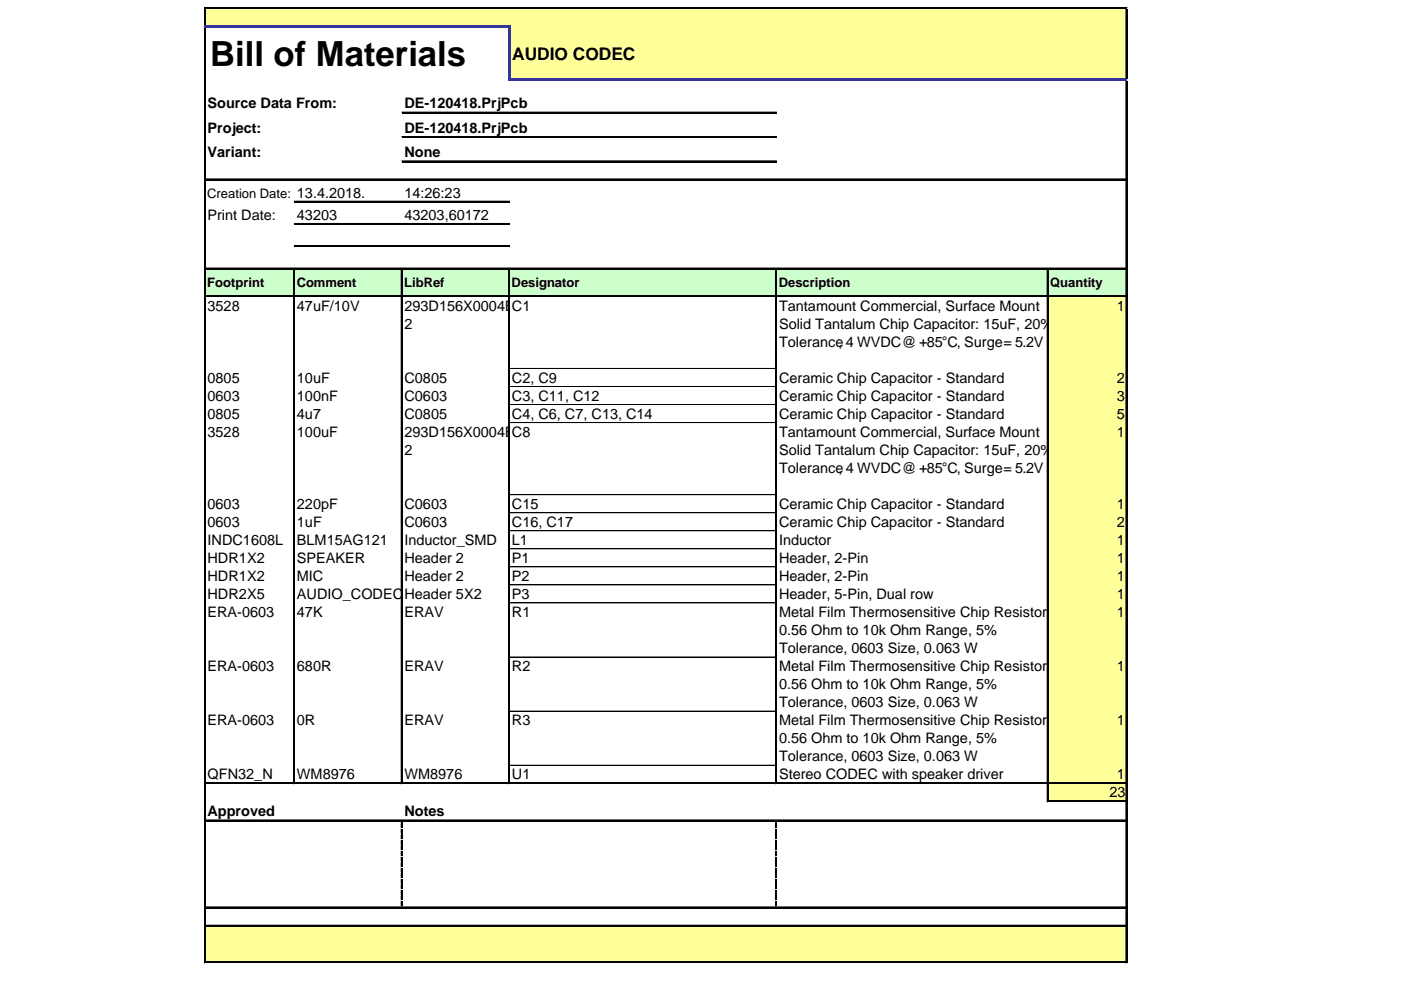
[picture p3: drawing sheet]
<svg xmlns="http://www.w3.org/2000/svg" width="297mm" height="210mm" viewBox="0 0 297 210" stroke-linecap="round" stroke-linejoin="round" font-family="sans-serif">
<defs><g id="words">
<text font-size="7.4" x="44.5" y="14">Bill of Materials</text>
<text font-size="3.7" x="108.6" y="12.6">AUDIO CODEC</text>
<g font-size="3.1">
<text x="44" y="23">Source Data From:</text>
<text x="85.7" y="23">DE-120418.PrjPcb</text>
<text x="44" y="28.2">Project:</text>
<text x="85.7" y="28.2">DE-120418.PrjPcb</text>
<text x="44" y="33.3">Variant:</text>
<text x="85.7" y="33.3">None</text>
<text x="85.7" y="41.9">14:26:23</text>
<text x="44" y="46.7">Print Date:</text>
<text x="63" y="46.7">43203</text>
<text x="85.7" y="46.7">43203,60172</text>
<text x="44" y="65.8">3528</text>
<text x="63" y="65.8">47uF/10V</text>
<text x="85.7" y="65.8">293D156X0004BC1</text>
<text x="165.2" y="65.8">Tantamount Commercial, Surface Mount</text>
<text x="236.8" y="65.8">1</text>
<text x="85.7" y="69.7">2</text>
<text x="165.2" y="69.7">Solid Tantalum Chip Capacitor: 15uF, 20%</text>
<text x="165.2" y="73.5">Tolerance, 4 WVDC@ +85°C, Surge= 5.2V</text>
<text x="44" y="81.1">0805</text>
<text x="63" y="81.1">10uF</text>
<text x="85.7" y="81.1">C0805</text>
<text x="108.5" y="81.1">C2, C9</text>
<text x="165.2" y="81.1">Ceramic Chip Capacitor - Standard</text>
<text x="236.8" y="81.1">2</text>
<text x="44" y="85">0603</text>
<text x="44" y="88.8">0805</text>
<text x="63" y="85">100nF</text>
<text x="63" y="88.8">4u7</text>
<text x="85.7" y="85">C0603</text>
<text x="85.7" y="88.8">C0805</text>
<text x="108.5" y="85">C3, C11, C12</text>
<text x="108.5" y="88.8">C4, C6, C7, C13, C14</text>
<text x="165.2" y="85">Ceramic Chip Capacitor - Standard</text>
<text x="165.2" y="88.8">Ceramic Chip Capacitor - Standard</text>
<text x="236.8" y="85">3</text>
<text x="236.8" y="88.8">5</text>
<text x="44" y="92.6">3528</text>
<text x="63" y="92.6">100uF</text>
<text x="85.7" y="92.6">293D156X0004BC8</text>
<text x="165.2" y="92.6">Tantamount Commercial, Surface Mount</text>
<text x="236.8" y="92.6">1</text>
<text x="85.7" y="96.4">2</text>
<text x="165.2" y="96.4">Solid Tantalum Chip Capacitor: 15uF, 20%</text>
<text x="165.2" y="100.3">Tolerance, 4 WVDC@ +85°C, Surge= 5.2V</text>
<text x="44" y="107.9">0603</text>
<text x="63" y="107.9">220pF</text>
<text x="85.7" y="107.9">C0603</text>
<text x="108.5" y="107.9">C15</text>
<text x="165.2" y="107.9">Ceramic Chip Capacitor - Standard</text>
<text x="236.8" y="107.9">1</text>
<text x="44" y="111.7">0603</text>
<text x="63" y="111.7">1uF</text>
<text x="85.7" y="111.7">C0603</text>
<text x="108.5" y="111.7">C16, C17</text>
<text x="165.2" y="111.7">Ceramic Chip Capacitor - Standard</text>
<text x="236.8" y="111.7">2</text>
<text x="44" y="115.6">INDC1608L</text>
<text x="44" y="119.4">HDR1X2</text>
<text x="63" y="115.6">BLM15AG121</text>
<text x="63" y="119.4">SPEAKER</text>
<text x="85.7" y="115.6">Inductor_SMD</text>
<text x="85.7" y="119.4">Header 2</text>
<text x="108.5" y="115.6">L1</text>
<text x="108.5" y="119.4">P1</text>
<text x="165.2" y="115.6">Inductor</text>
<text x="165.2" y="119.4">Header, 2-Pin</text>
<text x="236.8" y="115.6">1</text>
<text x="236.8" y="119.4">1</text>
<text x="44" y="123.2">HDR1X2</text>
<text x="63" y="123.2">MIC</text>
<text x="85.7" y="123.2">Header 2</text>
<text x="108.5" y="123.2">P2</text>
<text x="165.2" y="123.2">Header, 2-Pin</text>
<text x="236.8" y="123.2">1</text>
<text x="44" y="127">HDR2X5</text>
<text x="44" y="130.8">ERA-0603</text>
<text x="63" y="127">AUDIO_CODEC</text>
<text x="63" y="130.8">47K</text>
<text x="85.7" y="127">Header 5X2</text>
<text x="85.7" y="130.8">ERAV</text>
<text x="108.5" y="127">P3</text>
<text x="108.5" y="130.8">R1</text>
<text x="165.2" y="127">Header, 5-Pin, Dual row</text>
<text x="165.2" y="130.8">Metal Film Thermosensitive Chip Resistor,</text>
<text x="236.8" y="127">1</text>
<text x="236.8" y="130.8">1</text>
<text x="165.2" y="134.7">0.56 Ohm to 10k Ohm Range, 5%</text>
<text x="44" y="142.3">ERA-0603</text>
<text x="63" y="142.3">680R</text>
<text x="85.7" y="142.3">ERAV</text>
<text x="108.5" y="142.3">R2</text>
<text x="165.2" y="138.5">Tolerance, 0603 Size, 0.063 W</text>
<text x="165.2" y="142.3">Metal Film Thermosensitive Chip Resistor,</text>
<text x="236.8" y="142.3">1</text>
<text x="165.2" y="146.1">0.56 Ohm to 10k Ohm Range, 5%</text>
<text x="165.2" y="150">Tolerance, 0603 Size, 0.063 W</text>
<text x="44" y="153.8">ERA-0603</text>
<text x="63" y="153.8">0R</text>
<text x="85.7" y="153.8">ERAV</text>
<text x="108.5" y="153.8">R3</text>
<text x="165.2" y="153.8">Metal Film Thermosensitive Chip Resistor,</text>
<text x="236.8" y="153.8">1</text>
<text x="165.2" y="157.6">0.56 Ohm to 10k Ohm Range, 5%</text>
<text x="165.2" y="161.4">Tolerance, 0603 Size, 0.063 W</text>
<text x="44" y="165.3">QFN32_N</text>
<text x="63" y="165.3">WM8976</text>
<text x="85.7" y="165.3">WM8976</text>
<text x="108.5" y="165.3">U1</text>
<text x="165.2" y="165.3">Stereo CODEC with speaker driver</text>
<text x="236.8" y="165.3">1</text>
<text x="44" y="172.9">Approved</text>
<text x="85.7" y="172.9">Notes</text>
<text x="235.2" y="169.1">23</text>
</g>
<g font-size="2.8">
<text x="43.9" y="41.9">Creation Date: 13.4.2018.</text>
<text x="43.9" y="60.9">Footprint</text>
<text x="62.9" y="60.9">Comment</text>
<text x="85.7" y="60.9">LibRef</text>
<text x="108.5" y="60.9">Designator</text>
<text x="165.1" y="60.9">Description</text>
<text x="222.7" y="60.9">Quantity</text>
</g>
</g></defs>
<g fill="#ff9">
<path d="M43.5 1.8h195.4v3.9h-195.4z"/>
<path d="M108 5.7h130.9v11.3h-130.9z"/>
</g>
<path d="M43.5 57h195.4v5.8h-195.4z" fill="#cfc"/>
<g fill="#ff9">
<path d="M222.2 62.8h16.7v15.3h-16.7z"/>
<path d="M222.2 78.1h16.7v3.9h-16.7z"/>
<path d="M222.2 81.9h16.7v3.9h-16.7z"/>
<path d="M222.2 85.8h16.7v3.8h-16.7z"/>
<path d="M222.2 89.6h16.7v15.3h-16.7z"/>
<path d="M222.2 104.9h16.7v3.8h-16.7z"/>
<path d="M222.2 108.7h16.7v3.9h-16.7z"/>
<path d="M222.2 112.5h16.7v3.9h-16.7z"/>
<path d="M222.2 116.4h16.7v3.8h-16.7z"/>
<path d="M222.2 120.2h16.7v3.8h-16.7z"/>
<path d="M222.2 124h16.7v3.8h-16.7z"/>
<path d="M222.2 127.8h16.7v11.5h-16.7z"/>
<path d="M222.2 139.3h16.7v11.5h-16.7z"/>
<path d="M222.2 150.8h16.7v11.5h-16.7z"/>
<path d="M222.2 162.2h16.7v3.9h-16.7z"/>
<path d="M222.2 166.1h16.7v3.8h-16.7z"/>
<path d="M43.5 196.3h195.4v7.8h-195.4z"/>
</g>
<path d="M43.3 1.5v3.9M238.7 1.8v14.9" fill="none" stroke="#000" stroke-width=".21"/>
<path d="M43.5 1.5v3.9M238.9 1.8v14.9" fill="none" stroke="#000" stroke-width=".27"/>
<path d="M107.7 6h.6v11.2h-.6z" fill="#339"/>
<g fill="none" stroke="#000" stroke-width=".21">
<path d="M43.3 6v198.2M43.6 1.5h195.4M238.7 17.2v187M62.3 57.1v109.1M85.1 57.1v109.1M107.9 57.1v109.1M164.5 57.1v109.1M222 57.1v112.9M85.1 174.3h.1M85.1 174.6v.9M85.1 175.8v.9M85.1 177v.9"/>
<path d="M85.1 178.2v.8M85.1 179.3v.9M164.5 174.3h.1M164.5 174.6v.9M164.5 175.8v.9M164.5 177v.9M164.5 178.2v.8M164.5 179.3v.9M85.1 180.5v.9M85.1 181.7v.9M85.1 182.9v.9M85.1 184v.9"/>
<path d="M85.1 185.2v.9M85.1 186.4v.9M85.1 187.6v.9M85.1 188.8v.8M85.1 189.9v.9M85.1 191.1v.9M85.1 192.3v.1M164.5 180.5v.9M164.5 181.7v.9M164.5 182.9v.9M164.5 184v.9M164.5 185.2v.9"/>
<path d="M164.5 186.4v.9M164.5 187.6v.9M164.5 188.8v.8M164.5 189.9v.9M164.5 191.1v.9M164.5 192.3v.1"/>
</g>
<path d="M43.5 6v198.2M238.9 17.2v187M62.4 57.1v109.1M85.2 57.1v109.1M108 57.1v109.1M164.6 57.1v109.1M222.2 57.1v112.9" fill="none" stroke="#000" stroke-width=".27"/>
<g fill="#000">
<path d="M85.1 174.3h.2zM85.1 174.6h.2v.9h-.2zM85.1 175.8h.2v.9h-.2zM85.1 177h.2v.9h-.2zM85.1 178.2h.2v.8h-.2zM85.1 179.3h.2v.9h-.2zM164.5 174.3h.3zM164.5 174.6h.3v.9h-.3zM164.5 175.8h.3v.9h-.3zM164.5 177h.3v.9h-.3zM164.5 178.2h.3v.8h-.3zM164.5 179.3h.3v.9h-.3z"/>
<path d="M85.1 180.5h.2v.9h-.2zM85.1 181.7h.2v.9h-.2zM85.1 182.9h.2v.9h-.2zM85.1 184h.2v.9h-.2zM85.1 185.2h.2v.9h-.2zM85.1 186.4h.2v.9h-.2zM85.1 187.6h.2v.9h-.2zM85.1 188.8h.2v.8h-.2zM85.1 189.9h.2v.9h-.2zM85.1 191.1h.2v.9h-.2zM85.1 192.3h.2v.1h-.2zM164.5 180.5h.3v.9h-.3z"/>
<path d="M164.5 181.7h.3v.9h-.3zM164.5 182.9h.3v.9h-.3zM164.5 184h.3v.9h-.3zM164.5 185.2h.3v.9h-.3zM164.5 186.4h.3v.9h-.3zM164.5 187.6h.3v.9h-.3zM164.5 188.8h.3v.8h-.3zM164.5 189.9h.3v.9h-.3zM164.5 191.1h.3v.9h-.3zM164.5 192.3h.3v.1h-.3z"/>
</g>
<path d="M43.6 1.7h195.4" fill="none" stroke="#000" stroke-width=".29"/>
<g fill="#339">
<path d="M43.3 5.4h65v.6h-65z"/>
<path d="M108.3 16.7h130.7v.5h-130.7z"/>
</g>
<g fill="none" stroke="#000" stroke-width=".21">
<path d="M43.6 37.9h195.4M85.2 23.8h79.4M85.2 28.9h79.4M85.2 34.1h79.4M43.6 56.8h195.4M62.4 42.7h45.6M62.4 47.4h45.6M62.4 52.1h45.6M43.6 62.7h195.4M108.1 78.1h56.4M108.1 81.9h56.4M108.1 85.8h56.4"/>
<path d="M108.1 89.6h56.4M108.1 104.9h56.4M108.1 108.7h56.4M108.1 112.5h56.4M108.1 116.4h56.4M108.1 120.2h56.4M108.1 124h56.4M108.1 127.8h56.4M108.1 139.3h56.4M108.1 150.8h56.4M43.6 165.9h195.4M43.6 173.8h195.4"/>
<path d="M108.1 162.2h56.4M222.3 169.7h16.7M43.6 192.3h195.4M43.6 196.2h195.4M43.6 203.9h195.4"/>
</g>
<g fill="none" stroke="#000" stroke-width=".29">
<path d="M43.6 38.1h195.4M85.2 23.9h79.4M85.2 29.1h79.4M85.2 34.3h79.4M43.6 57h195.4M62.4 42.8h45.6M62.4 47.5h45.6M62.4 52.3h45.6M43.6 62.8h195.4M43.6 166.1h195.4M43.6 174h195.4M222.3 169.9h16.7"/>
<path d="M43.6 192.4h195.4M43.6 196.3h195.4M43.6 204.1h195.4"/>
</g>
<use href="#words"/>
</svg>
